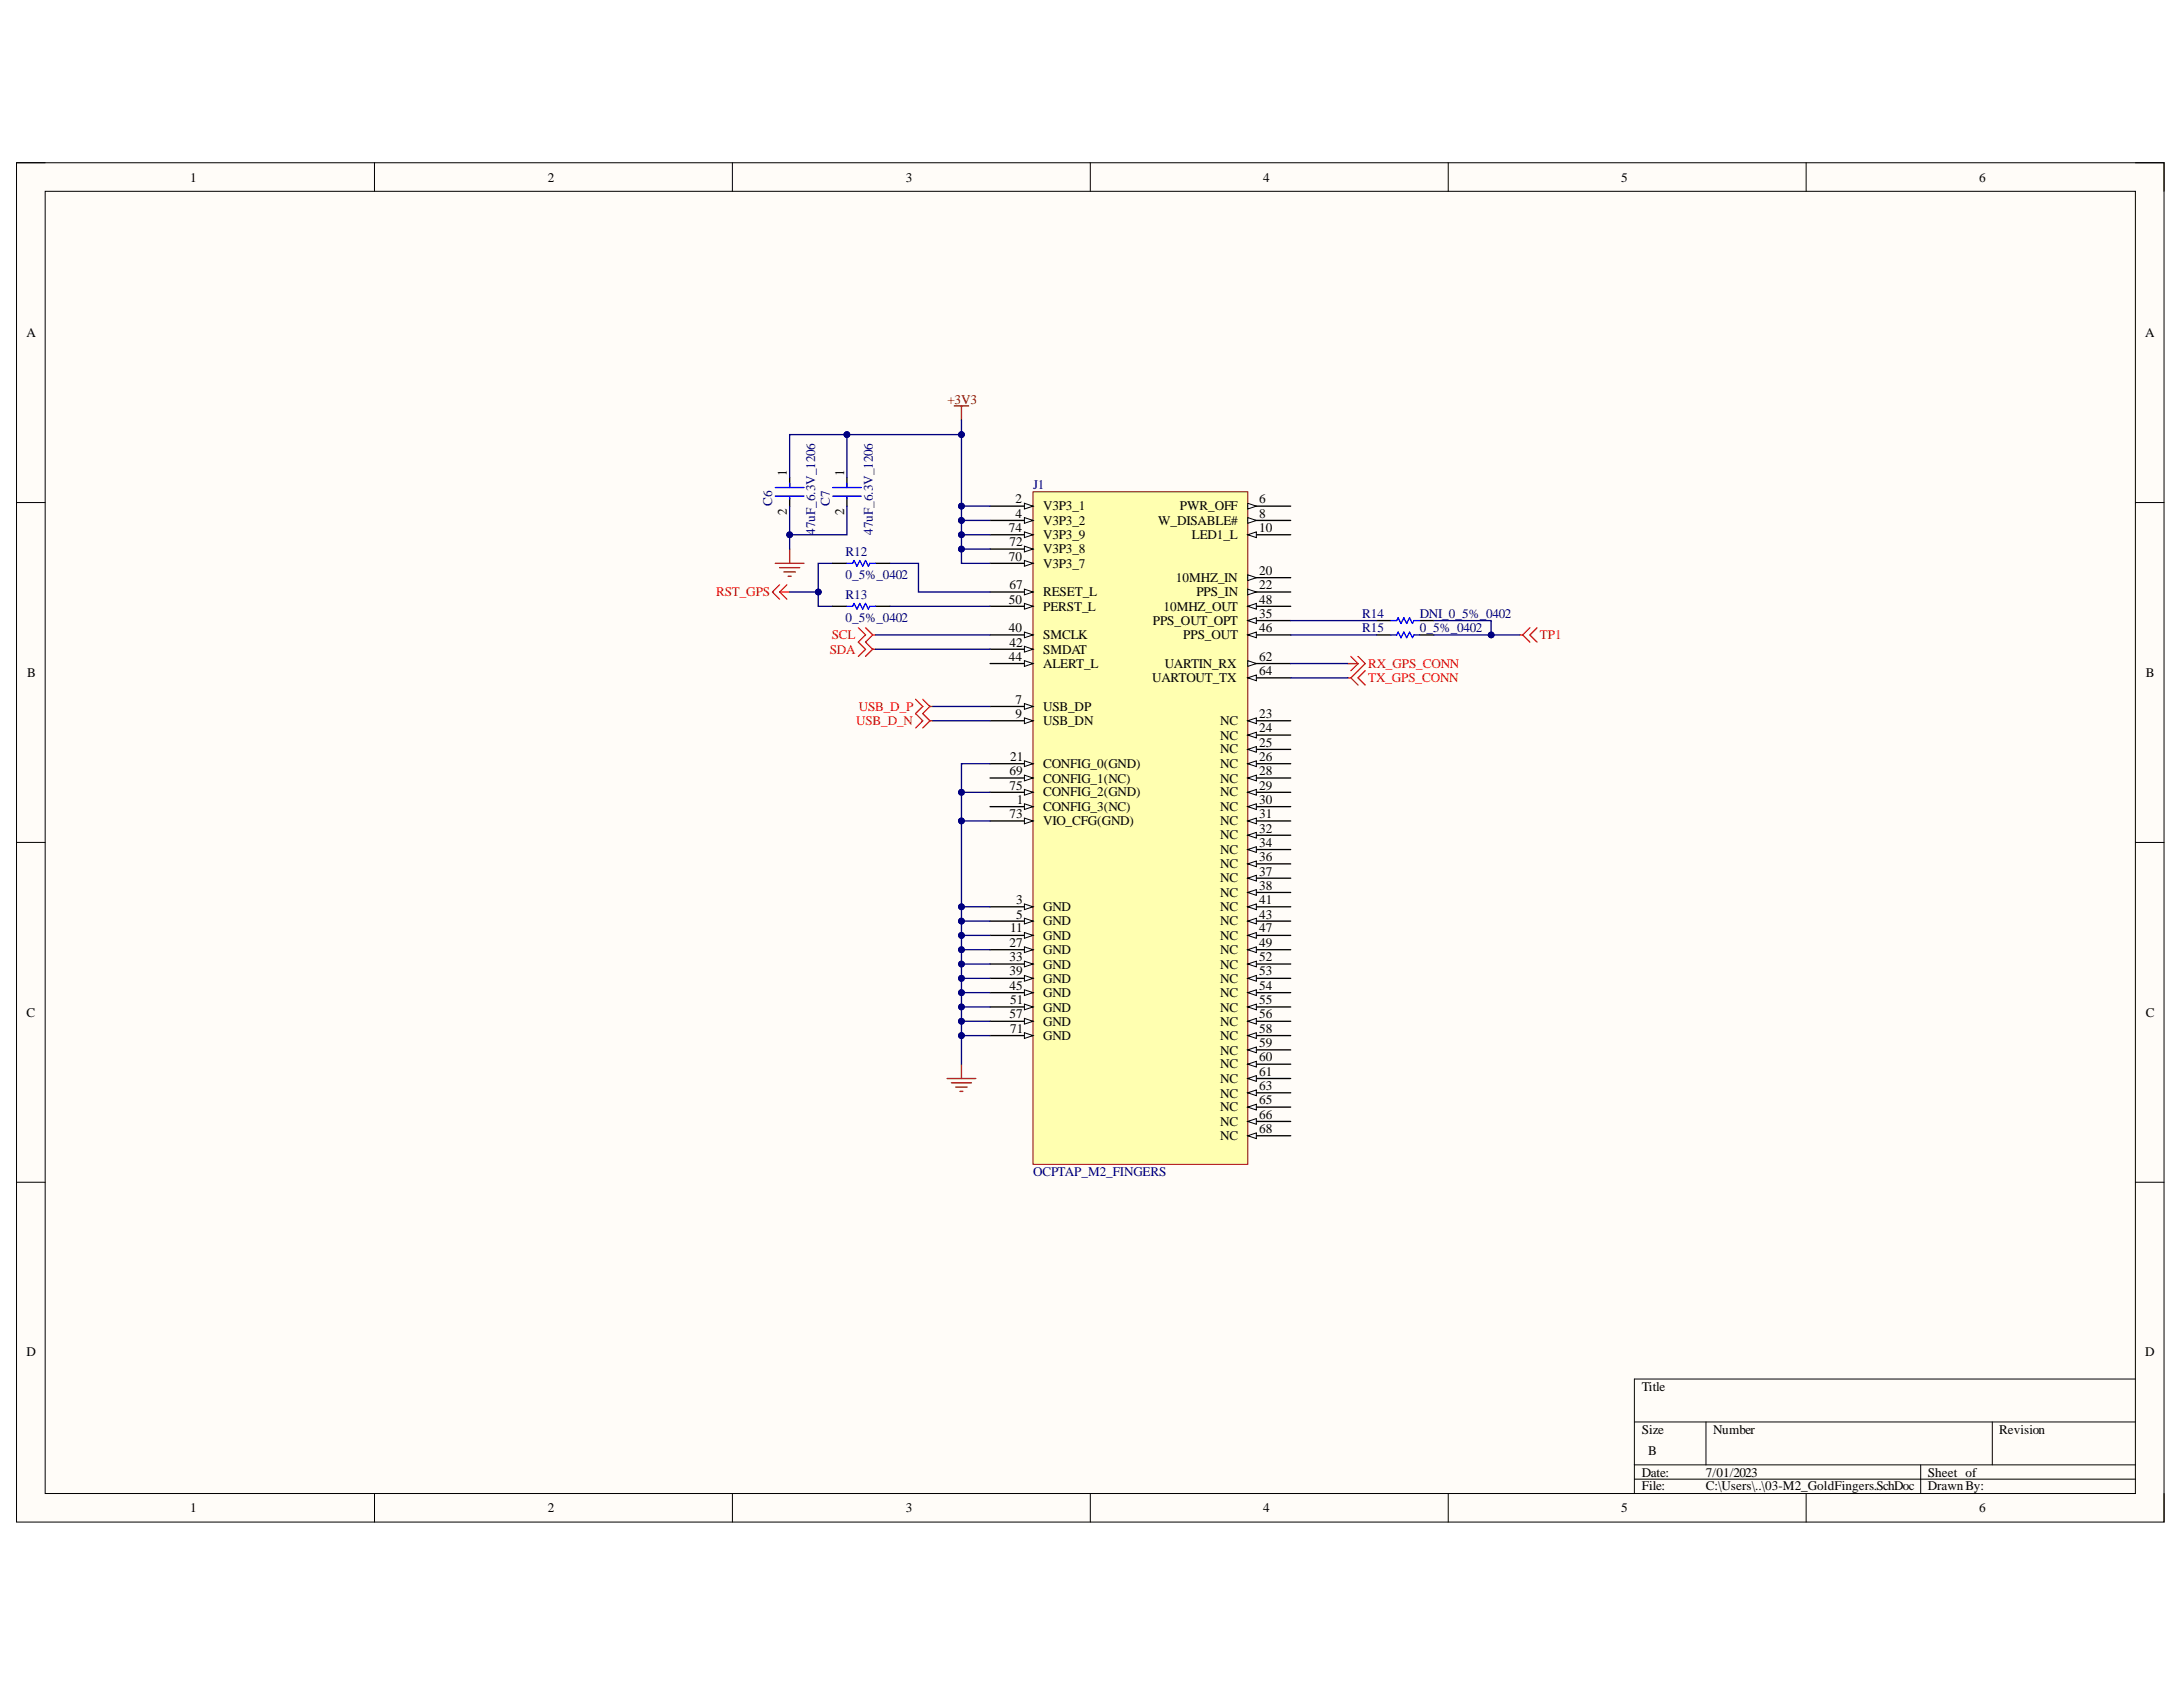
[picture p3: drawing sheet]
<svg xmlns="http://www.w3.org/2000/svg" width="279mm" height="216mm" viewBox="0 0 279 216" stroke-linecap="round" stroke-linejoin="round" font-family="sans-serif">
<defs><g id="words">
<g font-size="1.7">
<text x="24.4" y="23.2">1</text>
<text x="70.1" y="23.2">2</text>
<text x="115.9" y="23.2">3</text>
<text x="161.7" y="23.2">4</text>
<text x="207.5" y="23.2">5</text>
<text x="253.3" y="23.2">6</text>
<text x="3.4" y="43.1">A</text>
<text x="274.6" y="43.1">A</text>
<text x="100.7" y="65.9" transform="rotate(-90 100.7 65.9)">2</text>
<text x="100.7" y="60.9" transform="rotate(-90 100.7 60.9)">1</text>
<text x="108.1" y="65.9" transform="rotate(-90 108.1 65.9)">2</text>
<text x="108.1" y="60.9" transform="rotate(-90 108.1 60.9)">1</text>
<text x="130" y="64.4">2</text>
<text x="133.5" y="65.3">V3P3_1</text>
<text x="151" y="65.3">PWR_OFF</text>
<text x="161.2" y="64.4">6</text>
<text x="129.1" y="71.8">70</text>
<text x="129.1" y="68.1">74</text>
<text x="129.2" y="69.9">72</text>
<text x="130" y="66.3">4</text>
<text x="133.5" y="67.2">V3P3_2</text>
<text x="133.5" y="70.8">V3P3_8</text>
<text x="133.5" y="69">V3P3_9</text>
<text x="148.2" y="67.2">W_DISABLE#</text>
<text x="152.5" y="69">LED1_L</text>
<text x="161.2" y="68.1">10</text>
<text x="161.2" y="66.3">8</text>
<text x="129.1" y="77.2">50</text>
<text x="129.2" y="75.4">67</text>
<text x="133.5" y="72.7">V3P3_7</text>
<text x="133.5" y="76.3">RESET_L</text>
<text x="150.5" y="74.5">10MHZ_IN</text>
<text x="153.1" y="76.3">PPS_IN</text>
<text x="161.2" y="73.6">20</text>
<text x="161.2" y="75.4">22</text>
<text x="161.2" y="77.2">48</text>
<text x="129.1" y="80.9">40</text>
<text x="129.2" y="82.7">42</text>
<text x="133.5" y="81.8">SMCLK</text>
<text x="133.5" y="83.7">SMDAT</text>
<text x="133.5" y="78.2">PERST_L</text>
<text x="147.6" y="80">PPS_OUT_OPT</text>
<text x="148.9" y="78.2">10MHZ_OUT</text>
<text x="151.4" y="81.8">PPS_OUT</text>
<text x="161.2" y="79.1">35</text>
<text x="161.2" y="80.9">46</text>
<text x="3.5" y="86.6">B</text>
<text x="129.1" y="84.6">44</text>
<text x="133.5" y="85.4">ALERT_L</text>
<text x="147.5" y="87.3">UARTOUT_TX</text>
<text x="149.1" y="85.4">UARTIN_RX</text>
<text x="161.2" y="84.6">62</text>
<text x="161.2" y="86.4">64</text>
<text x="274.6" y="86.6">B</text>
<text x="130" y="90.1">7</text>
<text x="130" y="91.9">9</text>
<text x="133.5" y="90.9">USB_DP</text>
<text x="133.5" y="92.8">USB_DN</text>
<text x="156.2" y="94.7">NC</text>
<text x="156.2" y="92.8">NC</text>
<text x="161.2" y="93.7">24</text>
<text x="161.2" y="91.9">23</text>
<text x="161.2" y="95.6">25</text>
<text x="129.2" y="101.1">75</text>
<text x="129.2" y="99.2">69</text>
<text x="129.3" y="97.4">21</text>
<text x="133.5" y="98.3">CONFIG_0(GND)</text>
<text x="133.5" y="101.9">CONFIG_2(GND)</text>
<text x="133.5" y="100.1">CONFIG_1(NC)</text>
<text x="156.2" y="98.3">NC</text>
<text x="156.2" y="100.1">NC</text>
<text x="156.2" y="96.4">NC</text>
<text x="156.2" y="101.9">NC</text>
<text x="161.2" y="97.4">26</text>
<text x="161.2" y="99.2">28</text>
<text x="161.2" y="101.1">29</text>
<text x="129.2" y="104.7">73</text>
<text x="130.1" y="102.9">1</text>
<text x="133.5" y="105.6">VIO_CFG(GND)</text>
<text x="133.5" y="103.8">CONFIG_3(NC)</text>
<text x="156.2" y="103.8">NC</text>
<text x="156.2" y="107.4">NC</text>
<text x="156.2" y="105.6">NC</text>
<text x="161.2" y="102.9">30</text>
<text x="161.2" y="106.6">32</text>
<text x="161.2" y="104.7">31</text>
<text x="156.2" y="109.3">NC</text>
<text x="156.2" y="111.1">NC</text>
<text x="156.2" y="112.9">NC</text>
<text x="161.2" y="108.3">34</text>
<text x="161.2" y="110.2">36</text>
<text x="161.2" y="113.8">38</text>
<text x="161.2" y="112.1">37</text>
<text x="129.3" y="119.3">11</text>
<text x="130" y="115.7">3</text>
<text x="130" y="117.6">5</text>
<text x="133.5" y="116.6">GND</text>
<text x="133.5" y="118.4">GND</text>
<text x="156.2" y="114.8">NC</text>
<text x="156.2" y="116.6">NC</text>
<text x="156.2" y="118.4">NC</text>
<text x="161.2" y="115.7">41</text>
<text x="161.2" y="117.6">43</text>
<text x="161.2" y="119.3">47</text>
<text x="129.2" y="121.2">27</text>
<text x="129.2" y="123">33</text>
<text x="129.2" y="124.8">39</text>
<text x="133.5" y="120.3">GND</text>
<text x="133.5" y="122.1">GND</text>
<text x="133.5" y="124">GND</text>
<text x="133.5" y="125.8">GND</text>
<text x="156.2" y="124">NC</text>
<text x="156.2" y="120.3">NC</text>
<text x="156.2" y="122.1">NC</text>
<text x="156.2" y="125.8">NC</text>
<text x="161.2" y="123">52</text>
<text x="161.2" y="121.2">49</text>
<text x="161.2" y="124.8">53</text>
<text x="3.4" y="130.1">C</text>
<text x="129.2" y="126.7">45</text>
<text x="129.2" y="130.3">57</text>
<text x="129.3" y="128.5">51</text>
<text x="133.5" y="127.6">GND</text>
<text x="133.5" y="129.5">GND</text>
<text x="133.5" y="131.2">GND</text>
<text x="156.2" y="127.6">NC</text>
<text x="156.2" y="131.2">NC</text>
<text x="156.2" y="129.5">NC</text>
<text x="161.2" y="126.7">54</text>
<text x="161.2" y="130.3">56</text>
<text x="161.2" y="128.5">55</text>
<text x="274.6" y="130.1">C</text>
<text x="129.3" y="132.2">71</text>
<text x="133.5" y="133.1">GND</text>
<text x="156.2" y="133.1">NC</text>
<text x="156.2" y="136.7">NC</text>
<text x="156.2" y="135">NC</text>
<text x="161.2" y="132.2">58</text>
<text x="161.2" y="135.8">60</text>
<text x="161.2" y="134">59</text>
<text x="161.2" y="137.7">61</text>
<text x="156.2" y="138.6">NC</text>
<text x="156.2" y="140.5">NC</text>
<text x="156.2" y="142.2">NC</text>
<text x="161.2" y="143.2">66</text>
<text x="161.2" y="139.5">63</text>
<text x="161.2" y="141.3">65</text>
<text x="156.2" y="144.1">NC</text>
<text x="156.2" y="145.9">NC</text>
<text x="161.2" y="145">68</text>
<text x="3.4" y="173.6">D</text>
<text x="274.6" y="173.6">D</text>
<text x="210.1" y="178">Title</text>
<text x="210.1" y="183.5">Size</text>
<text x="219.3" y="183.5">Number</text>
<text x="255.9" y="183.5">Revision</text>
<text x="210.1" y="189">Date:</text>
<text x="210.1" y="190.7">File:</text>
<text x="211" y="186.2">B</text>
<text x="218.3" y="189">7/01/2023</text>
<text x="218.3" y="190.7">C:\Users\..\03-M2_GoldFingers.SchDoc</text>
<text x="246.7" y="189">Sheet of</text>
<text x="246.7" y="190.7">DrawnBy:</text>
<text x="24.4" y="193.5">1</text>
<text x="70.1" y="193.5">2</text>
<text x="115.9" y="193.5">3</text>
<text x="161.7" y="193.5">4</text>
<text x="207.5" y="193.5">5</text>
<text x="253.3" y="193.5">6</text>
</g>
<text font-size="1.7" fill="#800000" x="121.3" y="51.6">+3V3</text>
<g font-size="1.7" fill="#000080">
<text x="98.8" y="64.7" transform="rotate(-90 98.8 64.7)">C6</text>
<text x="106.2" y="64.7" transform="rotate(-90 106.2 64.7)">C7</text>
<text x="132.2" y="62.6">J1</text>
<text x="104.3" y="68.5" transform="rotate(-90 104.3 68.5)">47uF_6.3V_1206</text>
<text x="108.2" y="71.2">R12</text>
<text x="111.7" y="68.5" transform="rotate(-90 111.7 68.5)">47uF_6.3V_1206</text>
<text x="108.2" y="74.1">0_5%_0402</text>
<text x="108.2" y="76.7">R13</text>
<text x="108.2" y="79.6">0_5%_0402</text>
<text x="174.4" y="79.1">R14</text>
<text x="174.4" y="80.9">R15</text>
<text x="181.7" y="79.1">DNI_0_5%_0402</text>
<text x="181.7" y="80.9">0_5%_0402</text>
<text x="132.2" y="150.5">OCPTAP_M2_FINGERS</text>
</g>
<g font-size="1.7" fill="#f00">
<text x="91.7" y="76.3">RST_GPS</text>
<text x="106.2" y="83.7">SDA</text>
<text x="106.5" y="81.8">SCL</text>
<text x="197.1" y="81.8">TP1</text>
<text x="175.1" y="85.4">RX_GPS_CONN</text>
<text x="175.1" y="87.3">TX_GPS_CONN</text>
<text x="109.6" y="92.8">USB_D_N</text>
<text x="109.9" y="90.9">USB_D_P</text>
</g>
</g></defs>
<path d="M2.1 20.8h274.9v174h-274.9z" fill-rule="evenodd" fill="#fffcf8"/>
<path d="M2.1 20.8h274.9v174h-274.9z" fill="none" stroke="#000" stroke-width=".13"/>
<path d="M5.8 24.5h267.5v166.6h-267.5z" fill-rule="evenodd" fill="#fffcf8"/>
<g fill="none" stroke="#000" stroke-width=".13">
<path d="M2.1 20.8h3.7M5.8 24.5h267.5v166.6h-267.5zM47.9 20.8v3.7M93.7 20.8v3.7M139.5 20.8v3.7M185.4 20.8v3.7M231.2 20.8v3.7M273.3 20.8h3.7v3.7M2.1 64.3h3.7M273.3 64.3h3.7M2.1 107.8h3.7M273.3 107.8h3.7"/>
<path d="M2.1 151.3h3.7M273.3 151.3h3.7M273.3 176.5h-64.1v14.6M47.9 191.1v3.7M93.7 191.1v3.7M139.5 191.1v3.7M185.4 191.1v3.7M209.2 182h64.1M209.2 187.5h64.1M209.2 189.3h64.1M218.3 182v5.5M231.2 191.1v3.7"/>
<path d="M245.8 187.5v3.6M255 182v5.5M277 191.1v3.7"/>
</g>
<path d="M132.2 62.9h27.5v86.1h-27.5z" fill-rule="evenodd" fill="#ffffb0"/>
<path d="M132.2 62.9h27.5v86.1h-27.5z" fill="none" stroke="#800000" stroke-width=".13"/>
<path d="M126.7 64.8h5.5" fill="none" stroke="#000" stroke-width=".17"/>
<path d="M131.1 64.4l1.1 .4-1.1 .3z" fill="#f8fcff"/>
<path d="M131.1 64.4l1.1 .4-1.1 .3z" fill="none" stroke="#000" stroke-width=".13"/>
<path d="M126.7 66.6h5.5" fill="none" stroke="#000" stroke-width=".17"/>
<path d="M131.1 66.2l1.1 .4-1.1 .4z" fill="#f8fcff"/>
<path d="M131.1 66.2l1.1 .4-1.1 .4z" fill="none" stroke="#000" stroke-width=".13"/>
<path d="M126.7 81.3h5.5" fill="none" stroke="#000" stroke-width=".17"/>
<path d="M131.1 80.9l1.1 .4-1.1 .3z" fill="#f8fcff"/>
<path d="M131.1 80.9l1.1 .4-1.1 .3z" fill="none" stroke="#000" stroke-width=".13"/>
<path d="M126.7 83.1h5.5" fill="none" stroke="#000" stroke-width=".17"/>
<path d="M131.1 82.7l1.1 .4-1.1 .4z" fill="#f8fcff"/>
<path d="M131.1 82.7l1.1 .4-1.1 .4z" fill="none" stroke="#000" stroke-width=".13"/>
<path d="M126.7 84.9h5.5" fill="none" stroke="#000" stroke-width=".17"/>
<path d="M131.1 84.6l1.1 .3-1.1 .4z" fill="#f8fcff"/>
<path d="M131.1 84.6l1.1 .3-1.1 .4z" fill="none" stroke="#000" stroke-width=".13"/>
<path d="M126.7 77.6h5.5" fill="none" stroke="#000" stroke-width=".17"/>
<path d="M131.1 77.2l1.1 .4-1.1 .4z" fill="#f8fcff"/>
<path d="M131.1 77.2l1.1 .4-1.1 .4z" fill="none" stroke="#000" stroke-width=".13"/>
<path d="M159.7 123.4h5.5" fill="none" stroke="#000" stroke-width=".17"/>
<path d="M159.7 123.4l1.1-.4v.7z" fill="#f8fcff"/>
<path d="M159.7 123.4l1.1-.4v.7z" fill="none" stroke="#000" stroke-width=".13"/>
<path d="M159.7 127h5.5" fill="none" stroke="#000" stroke-width=".17"/>
<path d="M159.7 127l1.1-.3v.7z" fill="#f8fcff"/>
<path d="M159.7 127l1.1-.3v.7z" fill="none" stroke="#000" stroke-width=".13"/>
<path d="M159.7 79.4h5.5" fill="none" stroke="#000" stroke-width=".17"/>
<path d="M159.7 79.4l1.1-.3v.7z" fill="#f8fcff"/>
<path d="M159.7 79.4l1.1-.3v.7z" fill="none" stroke="#000" stroke-width=".13"/>
<path d="M126.7 116.1h5.5" fill="none" stroke="#000" stroke-width=".17"/>
<path d="M131.1 115.7l1.1 .4-1.1 .3z" fill="#f8fcff"/>
<path d="M131.1 115.7l1.1 .4-1.1 .3z" fill="none" stroke="#000" stroke-width=".13"/>
<path d="M126.7 117.9h5.5" fill="none" stroke="#000" stroke-width=".17"/>
<path d="M131.1 117.5l1.1 .4-1.1 .3z" fill="#f8fcff"/>
<path d="M131.1 117.5l1.1 .4-1.1 .3z" fill="none" stroke="#000" stroke-width=".13"/>
<path d="M126.7 119.7h5.5" fill="none" stroke="#000" stroke-width=".17"/>
<path d="M131.1 119.3l1.1 .4-1.1 .4z" fill="#f8fcff"/>
<path d="M131.1 119.3l1.1 .4-1.1 .4z" fill="none" stroke="#000" stroke-width=".13"/>
<path d="M126.7 97.7h5.5" fill="none" stroke="#000" stroke-width=".17"/>
<path d="M131.1 97.4l1.1 .3-1.1 .4z" fill="#f8fcff"/>
<path d="M131.1 97.4l1.1 .3-1.1 .4z" fill="none" stroke="#000" stroke-width=".13"/>
<path d="M126.7 121.5h5.5" fill="none" stroke="#000" stroke-width=".17"/>
<path d="M131.1 121.2l1.1 .3-1.1 .4z" fill="#f8fcff"/>
<path d="M131.1 121.2l1.1 .3-1.1 .4z" fill="none" stroke="#000" stroke-width=".13"/>
<path d="M126.7 123.4h5.5" fill="none" stroke="#000" stroke-width=".17"/>
<path d="M131.1 123l1.1 .4-1.1 .3z" fill="#f8fcff"/>
<path d="M131.1 123l1.1 .4-1.1 .3z" fill="none" stroke="#000" stroke-width=".13"/>
<path d="M126.7 125.2h5.5" fill="none" stroke="#000" stroke-width=".17"/>
<path d="M131.1 124.8l1.1 .4-1.1 .4z" fill="#f8fcff"/>
<path d="M131.1 124.8l1.1 .4-1.1 .4z" fill="none" stroke="#000" stroke-width=".13"/>
<path d="M126.7 127h5.5" fill="none" stroke="#000" stroke-width=".17"/>
<path d="M131.1 126.7l1.1 .3-1.1 .4z" fill="#f8fcff"/>
<path d="M131.1 126.7l1.1 .3-1.1 .4z" fill="none" stroke="#000" stroke-width=".13"/>
<path d="M126.7 128.9h5.5" fill="none" stroke="#000" stroke-width=".17"/>
<path d="M131.1 128.5l1.1 .4-1.1 .3z" fill="#f8fcff"/>
<path d="M131.1 128.5l1.1 .4-1.1 .3z" fill="none" stroke="#000" stroke-width=".13"/>
<path d="M126.7 130.7h5.5" fill="none" stroke="#000" stroke-width=".17"/>
<path d="M131.1 130.3l1.1 .4-1.1 .4z" fill="#f8fcff"/>
<path d="M131.1 130.3l1.1 .4-1.1 .4z" fill="none" stroke="#000" stroke-width=".13"/>
<path d="M126.7 132.5h5.5" fill="none" stroke="#000" stroke-width=".17"/>
<path d="M131.1 132.2l1.1 .3-1.1 .4z" fill="#f8fcff"/>
<path d="M131.1 132.2l1.1 .3-1.1 .4z" fill="none" stroke="#000" stroke-width=".13"/>
<path d="M126.7 105.1h5.5" fill="none" stroke="#000" stroke-width=".17"/>
<path d="M131.1 104.7l1.1 .4-1.1 .3z" fill="#f8fcff"/>
<path d="M131.1 104.7l1.1 .4-1.1 .3z" fill="none" stroke="#000" stroke-width=".13"/>
<path d="M126.7 101.4h5.5" fill="none" stroke="#000" stroke-width=".17"/>
<path d="M131.1 101l1.1 .4-1.1 .4z" fill="#f8fcff"/>
<path d="M131.1 101l1.1 .4-1.1 .4z" fill="none" stroke="#000" stroke-width=".13"/>
<path d="M126.7 72.1h5.5" fill="none" stroke="#000" stroke-width=".17"/>
<path d="M131.1 71.7l1.1 .4-1.1 .4z" fill="#f8fcff"/>
<path d="M131.1 71.7l1.1 .4-1.1 .4z" fill="none" stroke="#000" stroke-width=".13"/>
<path d="M126.7 70.3h5.5" fill="none" stroke="#000" stroke-width=".17"/>
<path d="M131.1 69.9l1.1 .4-1.1 .3z" fill="#f8fcff"/>
<path d="M131.1 69.9l1.1 .4-1.1 .3z" fill="none" stroke="#000" stroke-width=".13"/>
<path d="M126.7 68.4h5.5" fill="none" stroke="#000" stroke-width=".17"/>
<path d="M131.1 68.1l1.1 .3-1.1 .4z" fill="#f8fcff"/>
<path d="M131.1 68.1l1.1 .3-1.1 .4z" fill="none" stroke="#000" stroke-width=".13"/>
<path d="M159.7 68.4h5.5" fill="none" stroke="#000" stroke-width=".17"/>
<path d="M159.7 68.4l1.1-.3v.7z" fill="#f8fcff"/>
<path d="M159.7 68.4l1.1-.3v.7z" fill="none" stroke="#000" stroke-width=".13"/>
<path d="M159.7 130.7h5.5" fill="none" stroke="#000" stroke-width=".17"/>
<path d="M159.7 130.7l1.1-.4v.8z" fill="#f8fcff"/>
<path d="M159.7 130.7l1.1-.4v.8z" fill="none" stroke="#000" stroke-width=".13"/>
<path d="M159.7 132.5h5.5" fill="none" stroke="#000" stroke-width=".17"/>
<path d="M159.7 132.5l1.1-.3v.7z" fill="#f8fcff"/>
<path d="M159.7 132.5l1.1-.3v.7z" fill="none" stroke="#000" stroke-width=".13"/>
<path d="M159.7 84.9h5.5" fill="none" stroke="#000" stroke-width=".17"/>
<path d="M159.7 84.6l1.1 .3-1.1 .4z" fill="#f8fcff"/>
<path d="M159.7 84.6l1.1 .3-1.1 .4z" fill="none" stroke="#000" stroke-width=".13"/>
<path d="M159.7 64.8h5.5" fill="none" stroke="#000" stroke-width=".17"/>
<path d="M159.7 64.4l1.1 .4-1.1 .3z" fill="#f8fcff"/>
<path d="M159.7 64.4l1.1 .4-1.1 .3z" fill="none" stroke="#000" stroke-width=".13"/>
<path d="M159.7 66.6h5.5" fill="none" stroke="#000" stroke-width=".17"/>
<path d="M159.7 66.2l1.1 .4-1.1 .4z" fill="#f8fcff"/>
<path d="M159.7 66.2l1.1 .4-1.1 .4z" fill="none" stroke="#000" stroke-width=".13"/>
<path d="M159.7 73.9h5.5" fill="none" stroke="#000" stroke-width=".17"/>
<path d="M159.7 73.6l1.1 .3-1.1 .4z" fill="#f8fcff"/>
<path d="M159.7 73.6l1.1 .3-1.1 .4z" fill="none" stroke="#000" stroke-width=".13"/>
<path d="M159.7 75.8h5.5" fill="none" stroke="#000" stroke-width=".17"/>
<path d="M159.7 75.4l1.1 .4-1.1 .3z" fill="#f8fcff"/>
<path d="M159.7 75.4l1.1 .4-1.1 .3z" fill="none" stroke="#000" stroke-width=".13"/>
<path d="M159.7 94.1h5.5" fill="none" stroke="#000" stroke-width=".17"/>
<path d="M159.7 94.1l1.1-.4v.7z" fill="#f8fcff"/>
<path d="M159.7 94.1l1.1-.4v.7z" fill="none" stroke="#000" stroke-width=".13"/>
<path d="M159.7 97.7h5.5" fill="none" stroke="#000" stroke-width=".17"/>
<path d="M159.7 97.7l1.1-.3v.7z" fill="#f8fcff"/>
<path d="M159.7 97.7l1.1-.3v.7z" fill="none" stroke="#000" stroke-width=".13"/>
<path d="M159.7 99.6h5.5" fill="none" stroke="#000" stroke-width=".17"/>
<path d="M159.7 99.6l1.1-.4v.7z" fill="#f8fcff"/>
<path d="M159.7 99.6l1.1-.4v.7z" fill="none" stroke="#000" stroke-width=".13"/>
<path d="M159.7 103.2h5.5" fill="none" stroke="#000" stroke-width=".17"/>
<path d="M159.7 103.2l1.1-.3v.7z" fill="#f8fcff"/>
<path d="M159.7 103.2l1.1-.3v.7z" fill="none" stroke="#000" stroke-width=".13"/>
<path d="M159.7 106.9h5.5" fill="none" stroke="#000" stroke-width=".17"/>
<path d="M159.7 106.9l1.1-.4v.8z" fill="#f8fcff"/>
<path d="M159.7 106.9l1.1-.4v.8z" fill="none" stroke="#000" stroke-width=".13"/>
<path d="M159.7 108.7h5.5" fill="none" stroke="#000" stroke-width=".17"/>
<path d="M159.7 108.7l1.1-.3v.7z" fill="#f8fcff"/>
<path d="M159.7 108.7l1.1-.3v.7z" fill="none" stroke="#000" stroke-width=".13"/>
<path d="M159.7 110.6h5.5" fill="none" stroke="#000" stroke-width=".17"/>
<path d="M159.7 110.6l1.1-.4v.7z" fill="#f8fcff"/>
<path d="M159.7 110.6l1.1-.4v.7z" fill="none" stroke="#000" stroke-width=".13"/>
<path d="M159.7 114.2h5.5" fill="none" stroke="#000" stroke-width=".17"/>
<path d="M159.7 114.2l1.1-.3v.7z" fill="#f8fcff"/>
<path d="M159.7 114.2l1.1-.3v.7z" fill="none" stroke="#000" stroke-width=".13"/>
<path d="M159.7 81.3h5.5" fill="none" stroke="#000" stroke-width=".17"/>
<path d="M159.7 81.3l1.1-.4v.7z" fill="#f8fcff"/>
<path d="M159.7 81.3l1.1-.4v.7z" fill="none" stroke="#000" stroke-width=".13"/>
<path d="M159.7 77.6h5.5" fill="none" stroke="#000" stroke-width=".17"/>
<path d="M159.7 77.6l1.1-.4v.8z" fill="#f8fcff"/>
<path d="M159.7 77.6l1.1-.4v.8z" fill="none" stroke="#000" stroke-width=".13"/>
<path d="M159.7 143.5h5.5" fill="none" stroke="#000" stroke-width=".17"/>
<path d="M159.7 143.5l1.1-.3v.7z" fill="#f8fcff"/>
<path d="M159.7 143.5l1.1-.3v.7z" fill="none" stroke="#000" stroke-width=".13"/>
<path d="M159.7 136.2h5.5" fill="none" stroke="#000" stroke-width=".17"/>
<path d="M159.7 136.2l1.1-.4v.8z" fill="#f8fcff"/>
<path d="M159.7 136.2l1.1-.4v.8z" fill="none" stroke="#000" stroke-width=".13"/>
<path d="M159.7 86.7h5.5" fill="none" stroke="#000" stroke-width=".17"/>
<path d="M159.7 86.7l1.1-.3v.7z" fill="#f8fcff"/>
<path d="M159.7 86.7l1.1-.3v.7z" fill="none" stroke="#000" stroke-width=".13"/>
<path d="M159.7 145.4h5.5" fill="none" stroke="#000" stroke-width=".17"/>
<path d="M159.7 145.4l1.1-.4v.7z" fill="#f8fcff"/>
<path d="M159.7 145.4l1.1-.4v.7z" fill="none" stroke="#000" stroke-width=".13"/>
<path d="M126.7 103.2h5.5" fill="none" stroke="#000" stroke-width=".17"/>
<path d="M131.1 102.9l1.1 .3-1.1 .4z" fill="#f8fcff"/>
<path d="M131.1 102.9l1.1 .3-1.1 .4z" fill="none" stroke="#000" stroke-width=".13"/>
<path d="M126.7 90.4h5.5" fill="none" stroke="#000" stroke-width=".17"/>
<path d="M131.1 90l1.1 .4-1.1 .4z" fill="#f8fcff"/>
<path d="M131.1 90l1.1 .4-1.1 .4z" fill="none" stroke="#000" stroke-width=".13"/>
<path d="M126.7 92.2h5.5" fill="none" stroke="#000" stroke-width=".17"/>
<path d="M131.1 91.9l1.1 .3-1.1 .4z" fill="#f8fcff"/>
<path d="M131.1 91.9l1.1 .3-1.1 .4z" fill="none" stroke="#000" stroke-width=".13"/>
<path d="M159.7 92.2h5.5" fill="none" stroke="#000" stroke-width=".17"/>
<path d="M159.7 92.2l1.1-.3v.7z" fill="#f8fcff"/>
<path d="M159.7 92.2l1.1-.3v.7z" fill="none" stroke="#000" stroke-width=".13"/>
<path d="M159.7 95.9h5.5" fill="none" stroke="#000" stroke-width=".17"/>
<path d="M159.7 95.9l1.1-.4v.8z" fill="#f8fcff"/>
<path d="M159.7 95.9l1.1-.4v.8z" fill="none" stroke="#000" stroke-width=".13"/>
<path d="M159.7 101.4h5.5" fill="none" stroke="#000" stroke-width=".17"/>
<path d="M159.7 101.4l1.1-.4v.8z" fill="#f8fcff"/>
<path d="M159.7 101.4l1.1-.4v.8z" fill="none" stroke="#000" stroke-width=".13"/>
<path d="M159.7 105.1h5.5" fill="none" stroke="#000" stroke-width=".17"/>
<path d="M159.7 105.1l1.1-.4v.7z" fill="#f8fcff"/>
<path d="M159.7 105.1l1.1-.4v.7z" fill="none" stroke="#000" stroke-width=".13"/>
<path d="M159.7 112.4h5.5" fill="none" stroke="#000" stroke-width=".17"/>
<path d="M159.7 112.4l1.1-.4v.8z" fill="#f8fcff"/>
<path d="M159.7 112.4l1.1-.4v.8z" fill="none" stroke="#000" stroke-width=".13"/>
<path d="M159.7 116.1h5.5" fill="none" stroke="#000" stroke-width=".17"/>
<path d="M159.7 116.1l1.1-.4v.7z" fill="#f8fcff"/>
<path d="M159.7 116.1l1.1-.4v.7z" fill="none" stroke="#000" stroke-width=".13"/>
<path d="M159.7 117.9h5.5" fill="none" stroke="#000" stroke-width=".17"/>
<path d="M159.7 117.9l1.1-.4v.7z" fill="#f8fcff"/>
<path d="M159.7 117.9l1.1-.4v.7z" fill="none" stroke="#000" stroke-width=".13"/>
<path d="M159.7 119.7h5.5" fill="none" stroke="#000" stroke-width=".17"/>
<path d="M159.7 119.7l1.1-.4v.8z" fill="#f8fcff"/>
<path d="M159.7 119.7l1.1-.4v.8z" fill="none" stroke="#000" stroke-width=".13"/>
<path d="M159.7 121.5h5.5" fill="none" stroke="#000" stroke-width=".17"/>
<path d="M159.7 121.5l1.1-.3v.7z" fill="#f8fcff"/>
<path d="M159.7 121.5l1.1-.3v.7z" fill="none" stroke="#000" stroke-width=".13"/>
<path d="M159.7 125.2h5.5" fill="none" stroke="#000" stroke-width=".17"/>
<path d="M159.7 125.2l1.1-.4v.8z" fill="#f8fcff"/>
<path d="M159.7 125.2l1.1-.4v.8z" fill="none" stroke="#000" stroke-width=".13"/>
<path d="M159.7 128.9h5.5" fill="none" stroke="#000" stroke-width=".17"/>
<path d="M159.7 128.9l1.1-.4v.7z" fill="#f8fcff"/>
<path d="M159.7 128.9l1.1-.4v.7z" fill="none" stroke="#000" stroke-width=".13"/>
<path d="M159.7 134.4h5.5" fill="none" stroke="#000" stroke-width=".17"/>
<path d="M159.7 134.4l1.1-.4v.7z" fill="#f8fcff"/>
<path d="M159.7 134.4l1.1-.4v.7z" fill="none" stroke="#000" stroke-width=".13"/>
<path d="M159.7 138h5.5" fill="none" stroke="#000" stroke-width=".17"/>
<path d="M159.7 138l1.1-.3v.7z" fill="#f8fcff"/>
<path d="M159.7 138l1.1-.3v.7z" fill="none" stroke="#000" stroke-width=".13"/>
<path d="M159.7 139.9h5.5" fill="none" stroke="#000" stroke-width=".17"/>
<path d="M159.7 139.9l1.1-.4v.7z" fill="#f8fcff"/>
<path d="M159.7 139.9l1.1-.4v.7z" fill="none" stroke="#000" stroke-width=".13"/>
<path d="M159.7 141.7h5.5" fill="none" stroke="#000" stroke-width=".17"/>
<path d="M159.7 141.7l1.1-.4v.8z" fill="#f8fcff"/>
<path d="M159.7 141.7l1.1-.4v.8z" fill="none" stroke="#000" stroke-width=".13"/>
<path d="M126.7 75.8h5.5" fill="none" stroke="#000" stroke-width=".17"/>
<path d="M131.1 75.4l1.1 .4-1.1 .3z" fill="#f8fcff"/>
<path d="M131.1 75.4l1.1 .4-1.1 .3z" fill="none" stroke="#000" stroke-width=".13"/>
<path d="M126.7 99.6h5.5" fill="none" stroke="#000" stroke-width=".17"/>
<path d="M131.1 99.2l1.1 .4-1.1 .3z" fill="#f8fcff"/>
<path d="M131.1 99.2l1.1 .4-1.1 .3z" fill="none" stroke="#000" stroke-width=".13"/>
<path d="M121.2 138h3.7M121.8 138.6h2.5M122.3 139.1h1.5M122.9 139.7h.3M123.1 136.2v1.8" fill="none" stroke="#800000" stroke-width=".17"/>
<path d="M126.7 116.1h-3.6v20.1" fill="none" stroke="#000080" stroke-width=".17"/>
<circle cx="123.1" cy="116.1" r=".37" fill="#000080"/>
<circle cx="123.1" cy="116.1" r=".37" fill="none" stroke="#000080" stroke-width=".13"/>
<circle cx="123.1" cy="117.9" r=".37" fill="#000080"/>
<circle cx="123.1" cy="117.9" r=".37" fill="none" stroke="#000080" stroke-width=".13"/>
<circle cx="123.1" cy="119.7" r=".37" fill="#000080"/>
<circle cx="123.1" cy="119.7" r=".37" fill="none" stroke="#000080" stroke-width=".13"/>
<circle cx="123.1" cy="121.5" r=".37" fill="#000080"/>
<circle cx="123.1" cy="121.5" r=".37" fill="none" stroke="#000080" stroke-width=".13"/>
<circle cx="123.1" cy="123.4" r=".37" fill="#000080"/>
<circle cx="123.1" cy="123.4" r=".37" fill="none" stroke="#000080" stroke-width=".13"/>
<circle cx="123.1" cy="125.2" r=".37" fill="#000080"/>
<circle cx="123.1" cy="125.2" r=".37" fill="none" stroke="#000080" stroke-width=".13"/>
<circle cx="123.1" cy="127" r=".37" fill="#000080"/>
<circle cx="123.1" cy="127" r=".37" fill="none" stroke="#000080" stroke-width=".13"/>
<circle cx="123.1" cy="128.9" r=".37" fill="#000080"/>
<circle cx="123.1" cy="128.9" r=".37" fill="none" stroke="#000080" stroke-width=".13"/>
<circle cx="123.1" cy="130.7" r=".37" fill="#000080"/>
<circle cx="123.1" cy="130.7" r=".37" fill="none" stroke="#000080" stroke-width=".13"/>
<circle cx="123.1" cy="132.5" r=".37" fill="#000080"/>
<circle cx="123.1" cy="132.5" r=".37" fill="none" stroke="#000080" stroke-width=".13"/>
<path d="M123.1 132.5h3.6" fill="none" stroke="#000080" stroke-width=".17"/>
<circle cx="123.1" cy="132.5" r=".37" fill="#000080"/>
<circle cx="123.1" cy="132.5" r=".37" fill="none" stroke="#000080" stroke-width=".13"/>
<path d="M123.1 130.7h3.6" fill="none" stroke="#000080" stroke-width=".17"/>
<circle cx="123.1" cy="130.7" r=".37" fill="#000080"/>
<circle cx="123.1" cy="130.7" r=".37" fill="none" stroke="#000080" stroke-width=".13"/>
<path d="M123.1 128.9h3.6" fill="none" stroke="#000080" stroke-width=".17"/>
<circle cx="123.1" cy="128.9" r=".37" fill="#000080"/>
<circle cx="123.1" cy="128.9" r=".37" fill="none" stroke="#000080" stroke-width=".13"/>
<path d="M123.1 127h3.6" fill="none" stroke="#000080" stroke-width=".17"/>
<circle cx="123.1" cy="127" r=".37" fill="#000080"/>
<circle cx="123.1" cy="127" r=".37" fill="none" stroke="#000080" stroke-width=".13"/>
<path d="M123.1 125.2h3.6" fill="none" stroke="#000080" stroke-width=".17"/>
<circle cx="123.1" cy="125.2" r=".37" fill="#000080"/>
<circle cx="123.1" cy="125.2" r=".37" fill="none" stroke="#000080" stroke-width=".13"/>
<path d="M123.1 123.4h3.6" fill="none" stroke="#000080" stroke-width=".17"/>
<circle cx="123.1" cy="123.4" r=".37" fill="#000080"/>
<circle cx="123.1" cy="123.4" r=".37" fill="none" stroke="#000080" stroke-width=".13"/>
<path d="M123.1 121.5h3.6" fill="none" stroke="#000080" stroke-width=".17"/>
<circle cx="123.1" cy="121.5" r=".37" fill="#000080"/>
<circle cx="123.1" cy="121.5" r=".37" fill="none" stroke="#000080" stroke-width=".13"/>
<path d="M123.1 119.7h3.6" fill="none" stroke="#000080" stroke-width=".17"/>
<circle cx="123.1" cy="119.7" r=".37" fill="#000080"/>
<circle cx="123.1" cy="119.7" r=".37" fill="none" stroke="#000080" stroke-width=".13"/>
<path d="M123.1 117.9h3.6" fill="none" stroke="#000080" stroke-width=".17"/>
<circle cx="123.1" cy="117.9" r=".37" fill="#000080"/>
<circle cx="123.1" cy="117.9" r=".37" fill="none" stroke="#000080" stroke-width=".13"/>
<path d="M126.7 97.7h-3.6v18.4" fill="none" stroke="#000080" stroke-width=".17"/>
<circle cx="123.1" cy="101.4" r=".37" fill="#000080"/>
<circle cx="123.1" cy="101.4" r=".37" fill="none" stroke="#000080" stroke-width=".13"/>
<circle cx="123.1" cy="105.1" r=".37" fill="#000080"/>
<circle cx="123.1" cy="105.1" r=".37" fill="none" stroke="#000080" stroke-width=".13"/>
<circle cx="123.1" cy="116.1" r=".37" fill="#000080"/>
<circle cx="123.1" cy="116.1" r=".37" fill="none" stroke="#000080" stroke-width=".13"/>
<path d="M123.1 101.4h3.6" fill="none" stroke="#000080" stroke-width=".17"/>
<circle cx="123.1" cy="101.4" r=".37" fill="#000080"/>
<circle cx="123.1" cy="101.4" r=".37" fill="none" stroke="#000080" stroke-width=".13"/>
<path d="M123.1 105.1h3.6" fill="none" stroke="#000080" stroke-width=".17"/>
<circle cx="123.1" cy="105.1" r=".37" fill="#000080"/>
<circle cx="123.1" cy="105.1" r=".37" fill="none" stroke="#000080" stroke-width=".13"/>
<path d="M122.1 52h1.9M123.1 52v1.8" fill="none" stroke="#800000" stroke-width=".17"/>
<path d="M123.1 64.8h3.6" fill="none" stroke="#000080" stroke-width=".17"/>
<circle cx="123.1" cy="64.8" r=".37" fill="#000080"/>
<circle cx="123.1" cy="64.8" r=".37" fill="none" stroke="#000080" stroke-width=".13"/>
<path d="M123.1 66.6h3.6" fill="none" stroke="#000080" stroke-width=".17"/>
<circle cx="123.1" cy="66.6" r=".37" fill="#000080"/>
<circle cx="123.1" cy="66.6" r=".37" fill="none" stroke="#000080" stroke-width=".13"/>
<path d="M123.1 68.4h3.6" fill="none" stroke="#000080" stroke-width=".17"/>
<circle cx="123.1" cy="68.4" r=".37" fill="#000080"/>
<circle cx="123.1" cy="68.4" r=".37" fill="none" stroke="#000080" stroke-width=".13"/>
<path d="M123.1 70.3h3.6" fill="none" stroke="#000080" stroke-width=".17"/>
<circle cx="123.1" cy="70.3" r=".37" fill="#000080"/>
<circle cx="123.1" cy="70.3" r=".37" fill="none" stroke="#000080" stroke-width=".13"/>
<g fill="none" stroke="#f00" stroke-width=".17">
<path d="M99.8 75.8l.9 .9M99.8 74.8l-.9 1 .9 .9M99.8 75.8h1.3M100.7 74.8l-.9 1M109.9 80.3l.9 1-.9 .9 .9 .9-.9 .9M110.8 80.3l.9 1M111.7 83.1l-.9 .9M111.7 81.3l-.9 .9 .9 .9M111.7 83.1h.4M111.7 81.3h.4M117.2 89.5l.9 .9-.9 .9 .9 .9-.9 1M118.1 89.5l.9 .9"/>
<path d="M119 90.4l-.9 .9 .9 .9M119 90.4h.4M119 92.2l-.9 1M119 92.2h.4M172.5 84.9h1.3M172.5 86.8h.4M172.9 84l.9 .9M172.9 86.8l.9 .9M173.8 84.9l-.9 .9M173.8 84l.9 .9-1.8 1.9M174.7 85.8l-.9 1 .9 .9"/>
</g>
<path d="M106.6 72.1h-1.9v3.7h-3.6M113.9 72.1h3.7v3.7h9.1M113.9 77.6h12.8M112.1 83.1h14.6M112.1 81.3h14.6M119.4 92.2h7.3M119.4 90.4h7.3M165.2 84.9h7.3M165.2 86.7h7.3" fill="none" stroke="#000080" stroke-width=".17"/>
<circle cx="104.7" cy="75.8" r=".37" fill="#000080"/>
<circle cx="104.7" cy="75.8" r=".37" fill="none" stroke="#000080" stroke-width=".13"/>
<path d="M104.7 75.8v1.8h1.9" fill="none" stroke="#000080" stroke-width=".17"/>
<circle cx="104.7" cy="75.8" r=".37" fill="#000080"/>
<circle cx="104.7" cy="75.8" r=".37" fill="none" stroke="#000080" stroke-width=".13"/>
<path d="M101.1 61.1v1.3M101.1 63.7v1.1M108.4 61.1v1.3M108.4 63.7v1.1" fill="none" stroke="#000" stroke-width=".17"/>
<path d="M99.2 62.4h3.7M99.2 63.5h3.7M101.1 61.8v.6M101.1 63.7v.2M106.6 62.4h3.6M106.6 63.5h3.6M108.4 61.8v.6M108.4 63.7v.2" fill="none" stroke="#00f" stroke-width=".17"/>
<path d="M123.1 53.8v18.3h3.6" fill="none" stroke="#000080" stroke-width=".17"/>
<circle cx="123.1" cy="70.3" r=".37" fill="#000080"/>
<circle cx="123.1" cy="70.3" r=".37" fill="none" stroke="#000080" stroke-width=".13"/>
<circle cx="123.1" cy="68.4" r=".37" fill="#000080"/>
<circle cx="123.1" cy="68.4" r=".37" fill="none" stroke="#000080" stroke-width=".13"/>
<circle cx="123.1" cy="66.6" r=".37" fill="#000080"/>
<circle cx="123.1" cy="66.6" r=".37" fill="none" stroke="#000080" stroke-width=".13"/>
<circle cx="123.1" cy="64.8" r=".37" fill="#000080"/>
<circle cx="123.1" cy="64.8" r=".37" fill="none" stroke="#000080" stroke-width=".13"/>
<circle cx="123.1" cy="55.6" r=".37" fill="#000080"/>
<circle cx="123.1" cy="55.6" r=".37" fill="none" stroke="#000080" stroke-width=".13"/>
<path d="M123.1 55.6h-22v5.5" fill="none" stroke="#000080" stroke-width=".17"/>
<circle cx="123.1" cy="55.6" r=".37" fill="#000080"/>
<circle cx="123.1" cy="55.6" r=".37" fill="none" stroke="#000080" stroke-width=".13"/>
<circle cx="108.4" cy="55.6" r=".37" fill="#000080"/>
<circle cx="108.4" cy="55.6" r=".37" fill="none" stroke="#000080" stroke-width=".13"/>
<path d="M108.4 55.6v5.5" fill="none" stroke="#000080" stroke-width=".17"/>
<circle cx="108.4" cy="55.6" r=".37" fill="#000080"/>
<circle cx="108.4" cy="55.6" r=".37" fill="none" stroke="#000080" stroke-width=".13"/>
<path d="M99.2 72.1h3.7M99.8 72.6h2.5M100.3 73.2h1.5M100.9 73.8h.4M101.1 70.3v1.8" fill="none" stroke="#800000" stroke-width=".17"/>
<path d="M101.1 64.8v5.5" fill="none" stroke="#000080" stroke-width=".17"/>
<circle cx="101.1" cy="68.4" r=".36" fill="#000080"/>
<circle cx="101.1" cy="68.4" r=".36" fill="none" stroke="#000080" stroke-width=".13"/>
<path d="M108.4 64.8v3.6h-7.3" fill="none" stroke="#000080" stroke-width=".17"/>
<circle cx="101.1" cy="68.4" r=".36" fill="#000080"/>
<circle cx="101.1" cy="68.4" r=".36" fill="none" stroke="#000080" stroke-width=".13"/>
<path d="M106.6 72.1h1.8M106.6 77.6h1.8M112.1 72.1h1.8M112.1 77.6h1.8M176.2 79.4h1.8M181.7 79.4h1.8M176.2 81.3h1.8M181.7 81.3h1.8" fill="none" stroke="#000" stroke-width=".17"/>
<path d="M108.4 72.1h.7l.2-.4 .4 .8 .3-.8 .4 .8 .4-.8 .3 .8 .2-.4h.8M108.4 77.6h.7l.2-.4 .4 .8 .3-.8 .4 .8 .4-.8 .3 .8 .2-.4h.8M178 79.4h.8l.1-.3 .4 .7 .4-.7 .3 .7 .4-.7 .4 .7 .2-.4h.7M178 81.3h.8l.1-.4 .4 .7 .4-.7 .3 .7 .4-.7 .4 .7 .2-.3h.7" fill="none" stroke="#00f" stroke-width=".17"/>
<path d="M194.5 81.3h.4M194.9 81.3l.9 .9M195.8 80.3l-.9 1M196.7 80.3l-.9 1 .9 .9" fill="none" stroke="#f00" stroke-width=".17"/>
<path d="M183.5 79.4h7.4v1.9h3.6" fill="none" stroke="#000080" stroke-width=".17"/>
<circle cx="190.9" cy="81.3" r=".37" fill="#000080"/>
<circle cx="190.9" cy="81.3" r=".37" fill="none" stroke="#000080" stroke-width=".13"/>
<path d="M183.5 81.3h7.4" fill="none" stroke="#000080" stroke-width=".17"/>
<circle cx="190.9" cy="81.3" r=".37" fill="#000080"/>
<circle cx="190.9" cy="81.3" r=".37" fill="none" stroke="#000080" stroke-width=".13"/>
<path d="M165.2 79.4h11M165.2 81.3h11" fill="none" stroke="#000080" stroke-width=".17"/>
<use href="#words"/>
</svg>
